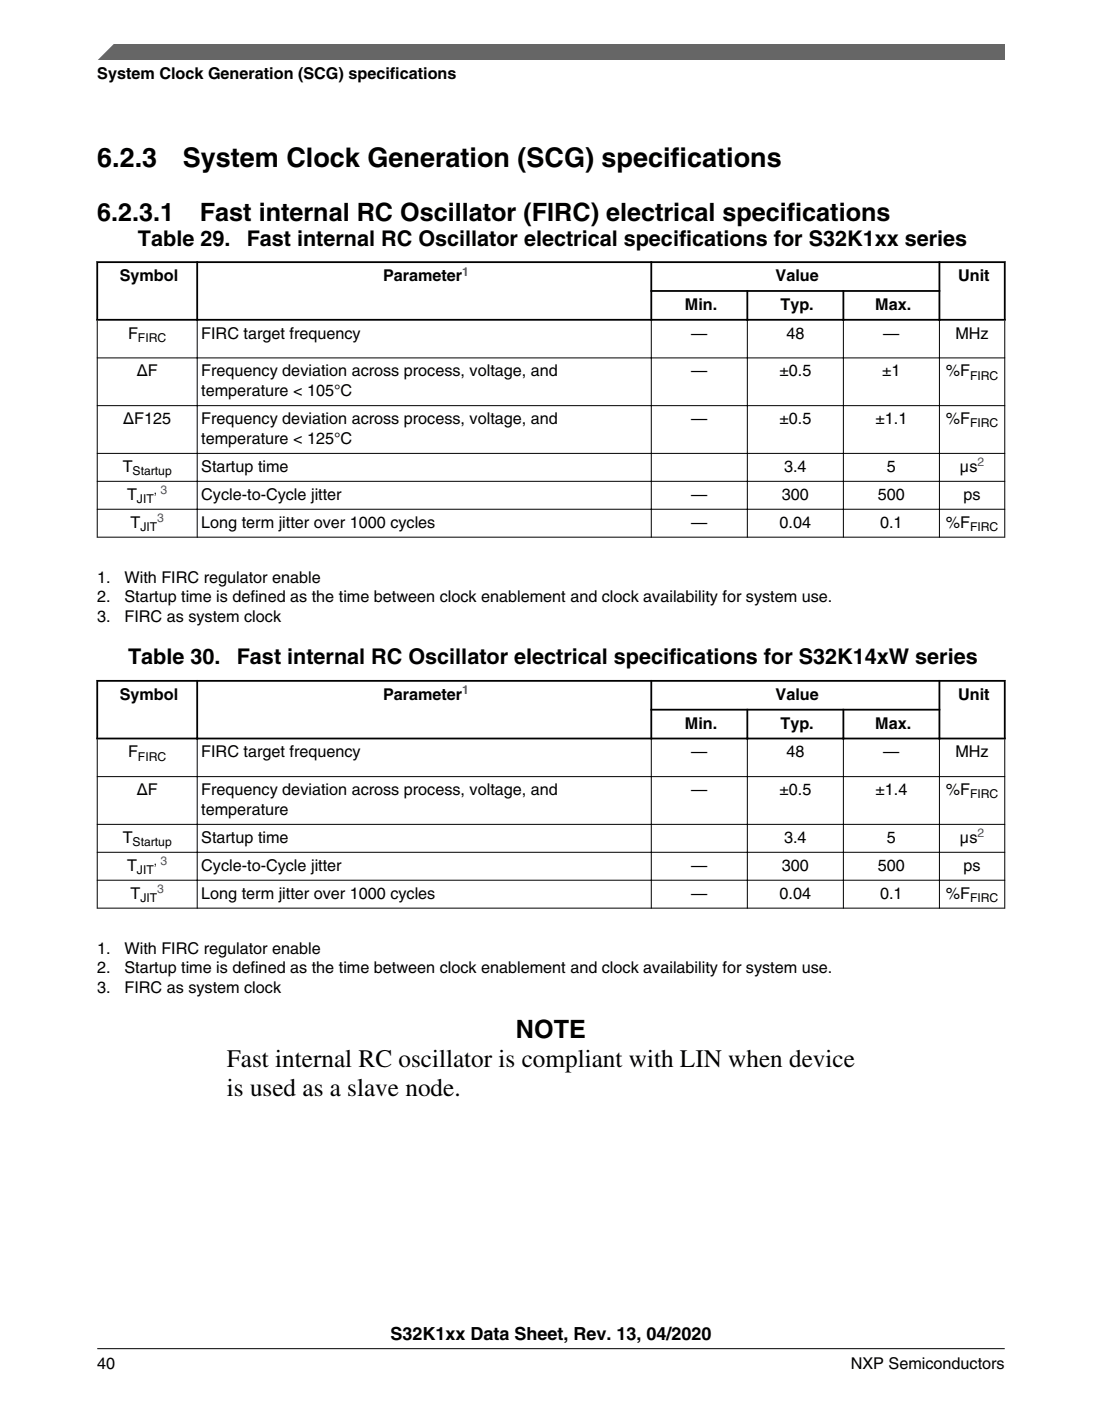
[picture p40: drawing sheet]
<svg xmlns="http://www.w3.org/2000/svg" width="216mm" height="274mm" viewBox="0 0 216 274" stroke-linecap="round" stroke-linejoin="round" font-family="sans-serif">
<defs><g id="words">
<g font-size="5.3">
<text x="19" y="32.7">6.2.3</text>
<text x="35.8" y="32.7">System Clock Generation (SCG) specifications</text>
</g>
<g font-size="4.9">
<text x="19.1" y="43.3">6.2.3.1</text>
<text x="39.2" y="43.3">Fast internal RC Oscillator (FIRC) electrical specifications</text>
<text x="101.1" y="203.2">NOTE</text>
<text x="44.5" y="208.9">Fast internal RC oscillator is compliant with LIN when device</text>
<text x="44.5" y="214.6">is used as a slave node.</text>
</g>
<g font-size="4.2">
<text x="27" y="48.1">Table 29.</text>
<text x="48.3" y="48.1">Fast internal RC Oscillator electrical specifications for S32K1xx series</text>
<text x="25.1" y="130.1">Table 30.</text>
<text x="46.4" y="130.1">Fast internal RC Oscillator electrical specifications for S32K14xW series</text>
</g>
<text font-size="3.5" x="76.5" y="262.3">S32K1xx Data Sheet, Rev. 13, 04/2020</text>
<g font-size="3.2">
<text x="19.1" y="15.5">System Clock Generation (SCG) specifications</text>
<text x="23.5" y="55">Symbol</text>
<text x="75" y="55">Parameter</text>
<text x="151.9" y="55">Value</text>
<text x="187.7" y="55">Unit</text>
<text x="134.2" y="60.7">Min.</text>
<text x="152.9" y="60.7">Typ.</text>
<text x="171.5" y="60.7">Max.</text>
<text x="25.1" y="66.3">F</text>
<text x="39.4" y="66.3">FIRC target frequency</text>
<text x="135.4" y="66.3">—</text>
<text x="154.1" y="66.3">48</text>
<text x="173.1" y="66.3">—</text>
<text x="187.2" y="66.3">MHz</text>
<text x="26.8" y="73.7">ΔF</text>
<text x="39.4" y="73.7">Frequency deviation across process, voltage, and</text>
<text x="39.4" y="77.6">temperature &lt; 105°C</text>
<text x="135.4" y="73.7">—</text>
<text x="152.7" y="73.7">±0.5</text>
<text x="172.8" y="73.7">±1</text>
<text x="185.3" y="73.7">%F</text>
<text x="24.1" y="83">ΔF125</text>
<text x="39.4" y="83">Frequency deviation across process, voltage, and</text>
<text x="135.4" y="83">—</text>
<text x="152.7" y="83">±0.5</text>
<text x="171.5" y="83">±1.1</text>
<text x="185.3" y="83">%F</text>
<text x="39.4" y="86.9">temperature &lt; 125°C</text>
<text x="24" y="92.4">T</text>
<text x="39.4" y="92.4">Startup time</text>
<text x="153.6" y="92.4">3.4</text>
<text x="173.8" y="92.4">5</text>
<text x="188.1" y="92.4">µs</text>
<text x="24.9" y="97.9">T</text>
<text x="39.4" y="97.9">Cycle-to-Cycle jitter</text>
<text x="135.4" y="97.9">—</text>
<text x="153.2" y="97.9">300</text>
<text x="172" y="97.9">500</text>
<text x="188.8" y="97.9">ps</text>
<text x="25.6" y="103.3">T</text>
<text x="39.4" y="103.3">Long term jitter over 1000 cycles</text>
<text x="135.4" y="103.3">—</text>
<text x="152.7" y="103.3">0.04</text>
<text x="172.4" y="103.3">0.1</text>
<text x="185.3" y="103.3">%F</text>
<text x="19" y="114.1">1.</text>
<text x="19.1" y="118">2.</text>
<text x="24.4" y="114.1">With FIRC regulator enable</text>
<text x="24.4" y="118">Startup time is defined as the time between clock enablement and clock availability for system use.</text>
<text x="19.1" y="121.8">3.</text>
<text x="24.4" y="121.8">FIRC as system clock</text>
<text x="23.5" y="137">Symbol</text>
<text x="75" y="137">Parameter</text>
<text x="151.9" y="137">Value</text>
<text x="187.7" y="137">Unit</text>
<text x="134.2" y="142.6">Min.</text>
<text x="152.9" y="142.6">Typ.</text>
<text x="171.5" y="142.6">Max.</text>
<text x="25.1" y="148.3">F</text>
<text x="39.4" y="148.3">FIRC target frequency</text>
<text x="135.4" y="148.3">—</text>
<text x="154.1" y="148.3">48</text>
<text x="173.1" y="148.3">—</text>
<text x="187.2" y="148.3">MHz</text>
<text x="26.8" y="155.7">ΔF</text>
<text x="39.4" y="155.7">Frequency deviation across process, voltage, and</text>
<text x="135.4" y="155.7">—</text>
<text x="152.7" y="155.7">±0.5</text>
<text x="171.5" y="155.7">±1.4</text>
<text x="185.3" y="155.7">%F</text>
<text x="39.4" y="159.6">temperature</text>
<text x="24" y="165">T</text>
<text x="39.4" y="165">Startup time</text>
<text x="153.6" y="165">3.4</text>
<text x="173.8" y="165">5</text>
<text x="188.1" y="165">µs</text>
<text x="24.9" y="170.5">T</text>
<text x="39.4" y="170.5">Cycle-to-Cycle jitter</text>
<text x="135.4" y="170.5">—</text>
<text x="153.2" y="170.5">300</text>
<text x="172" y="170.5">500</text>
<text x="188.8" y="170.5">ps</text>
<text x="25.6" y="176">T</text>
<text x="39.4" y="176">Long term jitter over 1000 cycles</text>
<text x="135.4" y="176">—</text>
<text x="152.7" y="176">0.04</text>
<text x="172.4" y="176">0.1</text>
<text x="185.3" y="176">%F</text>
<text x="19" y="186.7">1.</text>
<text x="19.1" y="190.6">2.</text>
<text x="24.4" y="186.7">With FIRC regulator enable</text>
<text x="24.4" y="190.6">Startup time is defined as the time between clock enablement and clock availability for system use.</text>
<text x="19.1" y="194.5">3.</text>
<text x="24.4" y="194.5">FIRC as system clock</text>
<text x="19.1" y="268">40</text>
<text x="166.7" y="268">NXP Semiconductors</text>
</g>
<g font-size="2.4" fill="#00f">
<text x="90.6" y="54">1</text>
<text x="191.5" y="91.3">2</text>
<text x="30.8" y="102.3">3</text>
<text x="90.6" y="135.9">1</text>
<text x="191.5" y="164">2</text>
<text x="30.8" y="174.9">3</text>
</g>
<g font-size="2.4">
<text x="27" y="66.9">FIRC</text>
<text x="190.1" y="74.3">FIRC</text>
<text x="190.1" y="83.7">FIRC</text>
<text x="26" y="93">Startup</text>
<text x="26.8" y="98.5">JIT</text>
<text x="30.1" y="96.8">, 3</text>
<text x="27.5" y="104">JIT</text>
<text x="190.1" y="104">FIRC</text>
<text x="27" y="148.9">FIRC</text>
<text x="190.1" y="156.3">FIRC</text>
<text x="26" y="165.7">Startup</text>
<text x="26.8" y="171.1">JIT</text>
<text x="30.1" y="169.4">, 3</text>
<text x="27.5" y="176.6">JIT</text>
<text x="190.1" y="176.6">FIRC</text>
</g>
</g></defs>
<path d="M18.9 51.3h178.1M19 51.2v11.6M38.6 51.2v11.6M127.4 57h56.8M127.6 51.2v11.6M146.4 56.8v6M165.2 56.8v6M184 51.2v11.6M196.8 51.2v11.6M18.9 62.6h178.1" fill="none" stroke="#000" stroke-width=".35"/>
<g fill="none" stroke="#000" stroke-width=".2">
<path d="M19 70.1h177.9M19 79.4h177.9M19 62.8v42.5M38.6 62.4v42.9M127.6 62.4v42.9M146.4 62.4v42.9M165.2 62.4v42.9M184 62.4v42.9M196.8 62.8v42.5M19 88.8h177.9M19 94.2h177.9M19 99.7h177.9"/>
<path d="M19 105.2h177.9"/>
</g>
<g fill="#fff">
<path d="M19.1 126.4h177.8v53.3h-177.8z" fill-rule="evenodd"/>
<path d="M19.2 133.5h19.3v10.9h-19.3z" fill-rule="evenodd"/>
<path d="M38.8 133.5h88.6v10.9h-88.6z" fill-rule="evenodd"/>
<path d="M127.8 133.5h56.1v5.3h-56.1z" fill-rule="evenodd"/>
<path d="M184.2 133.5h12.5v10.9h-12.5z" fill-rule="evenodd"/>
<path d="M127.8 139.1h18.4v5.3h-18.4z" fill-rule="evenodd"/>
<path d="M146.6 139.1h18.5v5.3h-18.5z" fill-rule="evenodd"/>
<path d="M165.4 139.1h18.5v5.3h-18.5z" fill-rule="evenodd"/>
<path d="M19.1 144.8h19.4v7.2h-19.4z" fill-rule="evenodd"/>
<path d="M38.7 144.8h88.8v7.2h-88.8z" fill-rule="evenodd"/>
<path d="M127.7 144.8h18.6v7.2h-18.6z" fill-rule="evenodd"/>
<path d="M146.5 144.8h18.6v7.2h-18.6z" fill-rule="evenodd"/>
<path d="M165.3 144.8h18.7v7.2h-18.7z" fill-rule="evenodd"/>
<path d="M184.1 144.8h12.7v7.2h-12.7z" fill-rule="evenodd"/>
<path d="M19.1 152.2h19.4v9.1h-19.4z" fill-rule="evenodd"/>
<path d="M38.7 152.2h88.8v9.1h-88.8z" fill-rule="evenodd"/>
<path d="M127.7 152.2h18.6v9.1h-18.6z" fill-rule="evenodd"/>
<path d="M146.5 152.2h18.6v9.1h-18.6z" fill-rule="evenodd"/>
<path d="M165.3 152.2h18.7v9.1h-18.7z" fill-rule="evenodd"/>
<path d="M184.1 152.2h12.7v9.1h-12.7z" fill-rule="evenodd"/>
<path d="M19.1 161.5h19.4v5.3h-19.4z" fill-rule="evenodd"/>
<path d="M38.7 161.5h88.8v5.3h-88.8z" fill-rule="evenodd"/>
<path d="M127.7 161.5h18.6v5.3h-18.6z" fill-rule="evenodd"/>
<path d="M146.5 161.5h18.6v5.3h-18.6z" fill-rule="evenodd"/>
<path d="M165.3 161.5h18.7v5.3h-18.7z" fill-rule="evenodd"/>
<path d="M184.1 161.5h12.7v5.3h-12.7z" fill-rule="evenodd"/>
<path d="M19.1 167h19.4v5.3h-19.4z" fill-rule="evenodd"/>
<path d="M38.7 167h88.8v5.3h-88.8z" fill-rule="evenodd"/>
<path d="M127.7 167h18.6v5.3h-18.6z" fill-rule="evenodd"/>
<path d="M146.5 167h18.6v5.3h-18.6z" fill-rule="evenodd"/>
<path d="M165.3 167h18.7v5.3h-18.7z" fill-rule="evenodd"/>
<path d="M184.1 167h12.7v5.3h-12.7z" fill-rule="evenodd"/>
<path d="M19.1 172.4h19.4v5.3h-19.4z" fill-rule="evenodd"/>
<path d="M38.7 172.4h88.8v5.3h-88.8z" fill-rule="evenodd"/>
<path d="M127.7 172.4h18.6v5.3h-18.6z" fill-rule="evenodd"/>
<path d="M146.5 172.4h18.6v5.3h-18.6z" fill-rule="evenodd"/>
<path d="M165.3 172.4h18.7v5.3h-18.7z" fill-rule="evenodd"/>
<path d="M184.1 172.4h12.7v5.3h-12.7z" fill-rule="evenodd"/>
</g>
<path d="M18.9 133.3h178.1M19 133.1v11.7M38.6 133.1v11.7M127.4 139h56.8M127.6 133.1v11.7M146.4 138.8v6M165.2 138.8v6M184 133.1v11.7M196.8 133.1v11.7M18.9 144.6h178.1" fill="none" stroke="#000" stroke-width=".35"/>
<path d="M19 152.1h177.9M19 144.7v33.2M38.6 144.4v33.5M127.6 144.4v33.5M146.4 144.4v33.5M165.2 144.4v33.5M184 144.4v33.5M196.8 144.7v33.2M19 161.4h177.9M19 166.9h177.9M19 172.3h177.9M19 177.8h177.9" fill="none" stroke="#000" stroke-width=".2"/>
<path d="M19 11.7l5.7-3.1 172.2 .1v3z" fill="#666"/>
<path d="M22.5 8.6l-3.1 3.1" fill="none" stroke="#666" stroke-width=".28"/>
<path d="M19 264.1h177.8" fill="none" stroke="#000" stroke-width=".2"/>
<use href="#words"/>
</svg>
